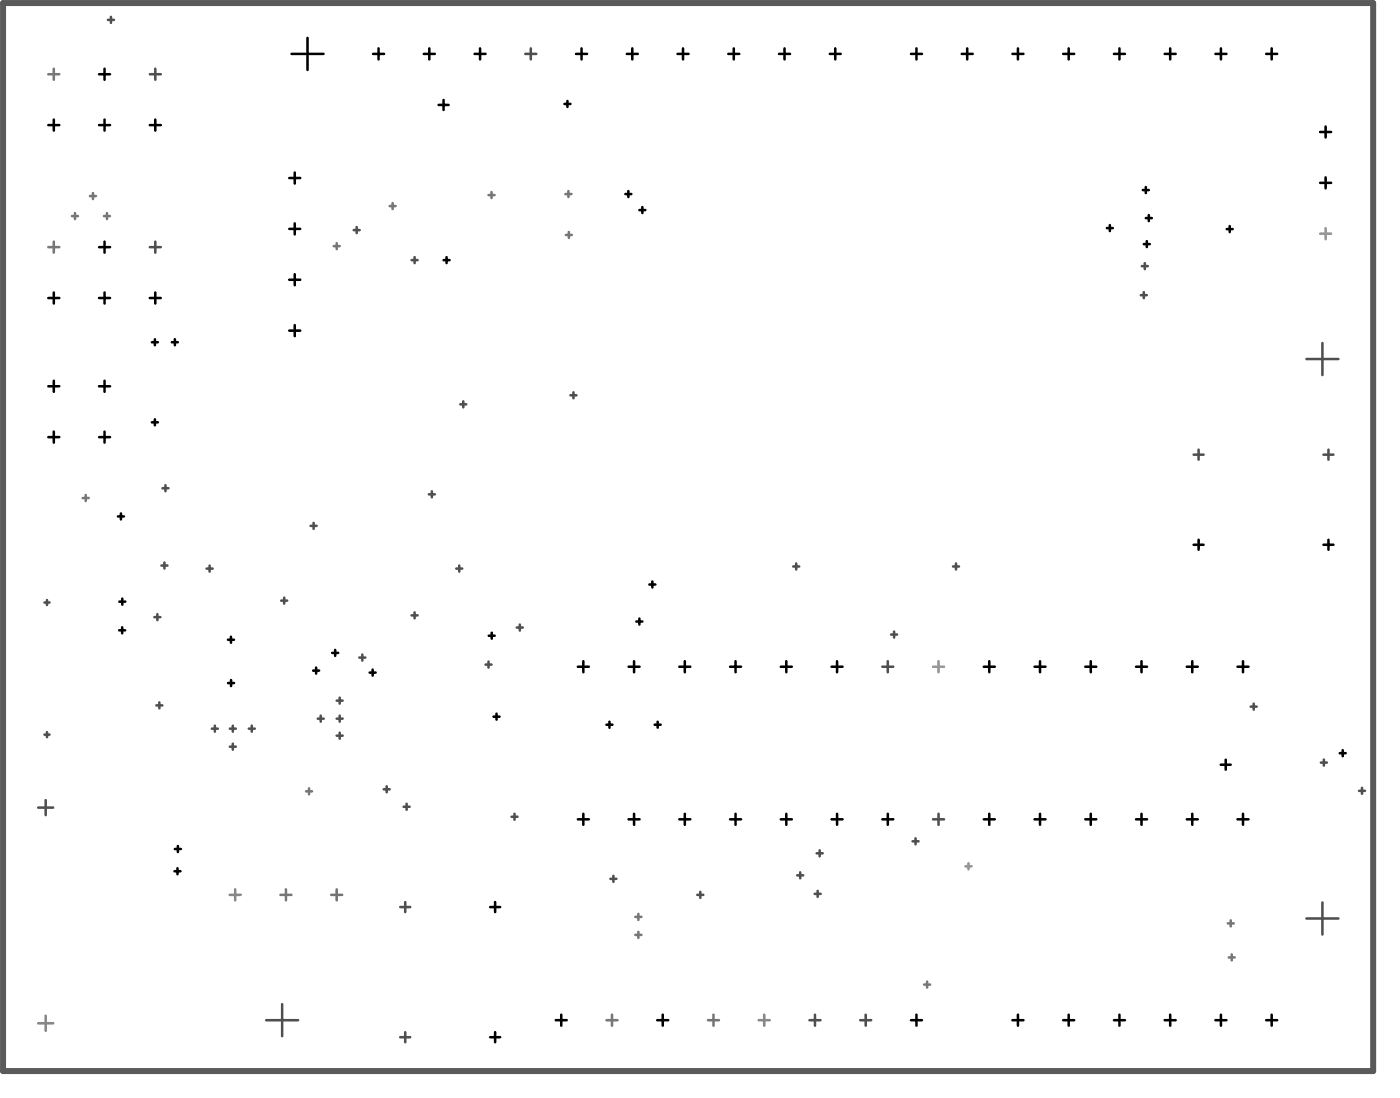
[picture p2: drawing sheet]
<svg xmlns="http://www.w3.org/2000/svg" width="233mm" height="183mm" viewBox="0 0 233 183" stroke-linecap="round" stroke-linejoin="round" font-family="sans-serif">
<path d="M.5 .5h228.2v177.8h-228.2z" fill="none" stroke="#5a5a5a" stroke-width="1"/>
<g fill="none" stroke="#4f4f4f" stroke-width=".42">
<path d="M18 3.3h1M18.5 2.8v1M25 12.4h1.8M25.9 11.4v1.9M87.5 9h1.8M88.4 8.1v1.8M58.9 38.3h1M59.4 37.8v1M25 41.1h1.8M25.9 40.2v1.9M68.6 43.3h1M69.1 42.8v1"/>
<path d="M190 49.1h1M190.2 44.3h1M190.5 48.6v1M190.7 43.8v1M217.6 59.8h5.3M220.3 57.1v5.3M76.7 67.3h1M77.2 66.8v1M95 65.8h1M95.5 65.3v1M198.8 75.7h1.7M199.6 74.8v1.7"/>
<path d="M220.4 75.7h1.7M221.3 74.8v1.7M7.8 99.9v.8M26.9 94.1h1M27.1 81.3h1M27.4 93.6v1M27.6 80.8v1M34.4 94.6h1M34.9 94.1v1M46.8 100h1M47.3 99.5v1M51.7 87.5h1"/>
<path d="M52.2 87v1M71.4 82.3h1M71.9 81.8v1M76 94.6h1M76.5 94.1v1M132.1 94.3h1M132.6 93.8v1M158.7 94.3h1M159.2 93.8v1M7.4 100.3h.8M25.7 102.7h1M26 117.4h1"/>
<path d="M26.2 102.2v1M26.5 116.9v1M52.9 119.6h1M53.4 119.1v1M56.1 119.6h1M56.1 116.6h1M56.6 116.1v1M56.6 119.1v1M59.9 109.4h1M60.4 108.9v1M68.6 102.4h1M69.1 101.9v1"/>
<path d="M80.9 110.6h1M81.4 110.1v1M86.1 104.4h1M86.6 103.9v1M147 111h1.8M147.9 110v1.9M148.4 105.6h1M148.9 105.1v1M208.3 117.6h1M208.8 117.1v1M6.4 134.4h2.5M7.4 122.3h.8"/>
<path d="M7.6 133.2v2.5M7.8 121.9v.8M35.3 121.3h1M35.8 120.8v1M38.3 121.3h1M38.3 124.3h1M38.8 120.8v1M38.8 123.8v1M41.4 121.3h1M41.9 120.8v1M56.1 122.4h1M56.6 121.9v1"/>
<path d="M63.9 131.4h1M64.4 130.9v1M67.2 134.3h1M67.7 133.8v1M85.2 135.9h1M85.7 135.4v1M152.5 139.5v1M155.4 136.4h1.8M156.3 135.4v1.9M220 126.9h1M220.5 126.4v1M226.4 131.6h1"/>
<path d="M226.9 131.1v1M66.7 151h1.6M67.5 150.1v1.7M101.7 146.3h1M102.2 145.8v1M116.1 148.9h1M116.6 148.4v1M132.8 145.7h1M133.3 145.2v1M135.7 148.8h1M136 142h1M136.2 148.3v1"/>
<path d="M136.5 141.5v1M152 140h1M217.6 152.9h5.3M220.3 150.2v5.3M44.3 169.8h5.4M47 167.1v5.4M66.7 172.6h1.6M67.5 171.8v1.7M134.8 169.8h1.9M135.7 168.9v1.8M143.3 169.8h1.8M144.2 168.9v1.8"/>
</g>
<g fill="none" stroke="#000" stroke-width=".42">
<path d="M9 19.9v1.8M16.5 12.4h1.8M17.4 11.4v1.9M17.4 19.9v1.8M25.9 19.9v1.8M48.6 9h5.3M51.2 6.3v5.3M62.1 9h1.9M63.1 8.1v1.8M70.6 9h1.8M71.5 8.1v1.8M73.1 17.5h1.6"/>
<path d="M73.9 16.6v1.7M79 9h1.9M80 8.1v1.8M94 17.3h1M94.5 16.8v1M95.9 9h1.9M96.9 8.1v1.8M104.4 9h1.8M105.3 8.1v1.8M112.9 9h1.8M113.8 8.1v1.8M121.3 9h1.8"/>
<path d="M122.2 8.1v1.8M129.8 9h1.8M130.7 8.1v1.8M138.2 9h1.8M139.1 8.1v1.8M151.7 9h1.9M152.6 8.1v1.8M160.2 9h1.8M161.1 8.1v1.8M168.6 9h1.9M169.6 8.1v1.8M177.1 9h1.8"/>
<path d="M178 8.1v1.8M185.5 9h1.9M186.5 8.1v1.8M194 9h1.8M194.9 8.1v1.8M202.4 9h1.9M203.4 8.1v1.8M210.9 9h1.8M211.8 8.1v1.8M8 20.8h1.9M16.5 20.8h1.8M25 20.8h1.8"/>
<path d="M48.2 38.1h1.8M48.2 29.6h1.8M49.1 28.7v1.8M49.1 37.2v1.8M104.2 32.3h1M104.7 31.8v1M106.5 35h1M107 34.5v1M184.4 38h1M184.9 37.5v1M190.3 31.6h1M190.8 31.1v1"/>
<path d="M190.8 36.3h1M191.3 35.8v1M204.3 38.1h1M204.8 37.6v1M219.9 30.4h1.8M219.9 22h1.8M220.8 21v1.9M220.8 29.5v1.8M8 49.6h1.9M9 48.7v1.8M16.5 49.6h1.8M16.5 41.1h1.8"/>
<path d="M17.4 40.2v1.9M17.4 48.7v1.8M25 49.6h1.8M25.3 57h1M25.8 56.5v1M25.9 48.7v1.8M28.6 57h1M29.1 56.5v1M48.2 55h1.8M48.2 46.6h1.8M49.1 45.6v1.9M49.1 54.1v1.8"/>
<path d="M73.9 43.3h1M74.4 42.8v1M190.5 40.6h1M191 40.1v1M8 64.3h1.9M8 72.8h1.9M9 63.4v1.8M9 71.8v1.9M16.5 64.3h1.8M16.5 72.8h1.8M17.4 63.4v1.8M17.4 71.8v1.9"/>
<path d="M25.3 70.3h1M25.8 69.8v1M19.6 85.9h1M20.1 85.4v1M20.4 99.6v1M108.2 97.3h1M108.7 96.8v1M198.8 90.7h1.7M199.6 89.8v1.7M220.4 90.7h1.7M221.3 89.8v1.7M19.9 104.9h.9"/>
<path d="M19.9 100.1h1M20.3 104.4v1M38 106.5h1M38 113.7h1M38.5 106v1M38.5 113.2v1M52.2 111.6h1M52.7 111.1v1M55.3 108.7h1M55.8 108.2v1M61.6 111.9h1M62.1 111.4v1"/>
<path d="M81.4 105.8h1M81.9 105.3v1M82.2 119.3h1M82.7 118.8v1M96.2 111h1.9M97.2 110v1.9M104.7 111h1.8M105.6 110v1.9M106 103.4h1M106.5 102.9v1M113.1 111h1.9M114.1 110v1.9"/>
<path d="M121.6 111h1.8M122.5 110v1.9M130.1 111h1.8M131 110v1.9M138.5 111h1.8M139.4 110v1.9M163.9 111h1.8M164.8 110v1.9M172.3 111h1.8M173.2 110v1.9M180.8 111h1.8M181.7 110v1.9"/>
<path d="M189.2 111h1.8M190.1 110v1.9M197.7 111h1.8M198.6 110v1.9M206.1 111h1.9M207 110v1.9M96.2 136.4h1.9M97.2 135.4v1.9M101 120.6h1M101.5 120.1v1M104.7 136.4h1.8M105.6 135.4v1.9"/>
<path d="M109 120.6h1M109.5 120.1v1M113.1 136.4h1.9M114.1 135.4v1.9M121.6 136.4h1.8M122.5 135.4v1.9M130.1 136.4h1.8M131 135.4v1.9M138.5 136.4h1.8M139.4 135.4v1.9M147 136.4h1.8M147.9 135.4v1.9"/>
<path d="M163.9 136.4h1.8M164.8 135.4v1.9M172.3 136.4h1.8M173.2 135.4v1.9M180.8 136.4h1.8M181.7 135.4v1.9M189.2 136.4h1.8M190.1 135.4v1.9M197.7 136.4h1.8M198.6 135.4v1.9M203.3 127.3h1.7M204.2 126.4v1.7"/>
<path d="M206.1 136.4h1.9M207 135.4v1.9M223.1 125.4h1M223.6 124.9v1M29.1 145h1M29.1 141.3h1M29.6 144.5v1M29.6 140.8v1M81.6 151h1.7M82.5 150.1v1.7M81.6 172.6h1.7M82.5 171.8v1.7"/>
<path d="M92.6 169.8h1.8M93.5 168.9v1.8M109.5 169.8h1.8M110.4 168.9v1.8M151.7 169.8h1.9M152.6 168.9v1.8M168.6 169.8h1.9M169.6 168.9v1.8M177.1 169.8h1.8M178 168.9v1.8M185.5 169.8h1.9M186.5 168.9v1.8"/>
<path d="M194 169.8h1.8M194.9 168.9v1.8M202.4 169.8h1.9M203.4 168.9v1.8M210.9 169.8h1.8M211.8 168.9v1.8"/>
</g>
<g fill="none" stroke="#777" stroke-width=".42">
<path d="M8 12.4h1.9M9 11.4v1.9M12 36h1M12.5 35.5v1M15 32.6h1M15.5 32.1v1M17.3 36h1M17.8 35.5v1M64.9 34.3h1M65.4 33.8v1M81.4 32.5h1M81.9 32v1"/>
<path d="M94.2 32.3h1M94.3 39.1h.9M94.7 31.8v1M94.8 38.6v1M8 41.1h1.9M9 40.2v1.9M55.6 41h1M56.1 40.5v1M13.8 82.9h1M14.3 82.4v1M51 131.7h1M51.5 131.2v1"/>
<path d="M46.7 148.9h1.8M47.6 148v1.8M105.8 155.6h1M105.8 152.6h1M106.3 152.1v1M106.3 155.1v1M204.5 153.7h1M204.7 159.3h1M205 153.2v1M205.2 158.8v1M101 169.8h1.9M101.9 168.9v1.8"/>
<path d="M153.9 163.9h1M154.4 163.4v1"/>
</g>
<path d="M219.9 38.9h1.8M220.8 38v1.8M155.4 111h1.8M156.3 110v1.9M160.8 144.2h1M161.3 143.7v1" fill="none" stroke="#929292" stroke-width=".42"/>
<path d="M38.3 148.9h1.8M39.2 148v1.8M6.4 170.3h2.5M7.6 169v2.5M126.4 169.8h1.8M127.3 168.9v1.8" fill="none" stroke="#838383" stroke-width=".42"/>
<path d="M55.2 148.9h1.8M56.1 148v1.8M117.9 169.8h1.9M118.8 168.9v1.8" fill="none" stroke="#757575" stroke-width=".42"/>
</svg>
